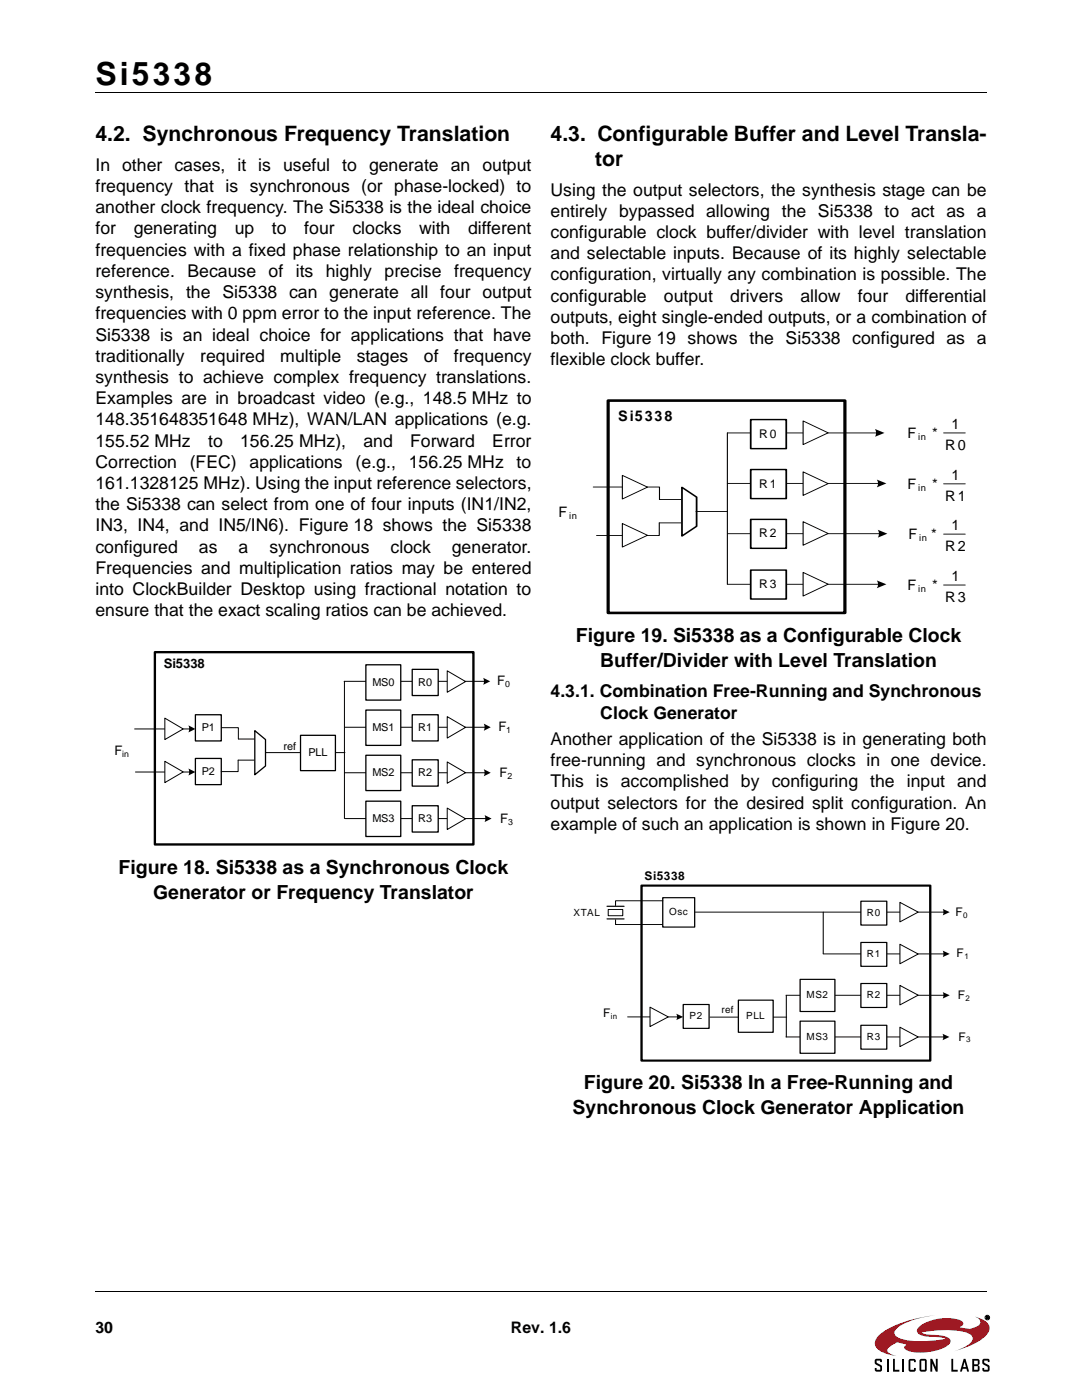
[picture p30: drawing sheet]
<svg xmlns="http://www.w3.org/2000/svg" width="216mm" height="279mm" viewBox="0 0 216 279" stroke-linecap="round" stroke-linejoin="round" font-family="sans-serif">
<defs><g id="words">
<text font-size="6.3" x="19" y="16.9">Si5338</text>
<g font-size="4.2">
<text x="19" y="28.2">4.2. Synchronous Frequency Translation</text>
<text x="109.9" y="28.2">4.3. Configurable Buffer and Level Transla-</text>
<text x="118.7" y="33.1">tor</text>
</g>
<g font-size="3.9">
<text x="114.9" y="128.1">Figure 19. Si5338 as a Configurable Clock</text>
<text x="119.8" y="133.1">Buffer/Divider with Level Translation</text>
<text x="23.7" y="174.5">Figure 18. Si5338 as a Synchronous Clock</text>
<text x="30.6" y="179.5">Generator or Frequency Translator</text>
<text x="116.5" y="217.4">Figure 20. Si5338 In a Free-Running and</text>
<text x="114.3" y="222.4">Synchronous Clock Generator Application</text>
</g>
<g font-size="3.5">
<text x="19" y="34.1">In other cases, it is useful to generate an output</text>
<text x="19" y="38.3">frequency that is synchronous (or phase-locked) to</text>
<text x="109.9" y="39">Using the output selectors, the synthesis stage can be</text>
<text x="19" y="42.6">another clock frequency. The Si5338 is the ideal choice</text>
<text x="19" y="46.8">for</text>
<text x="26.7" y="46.8">generating</text>
<text x="46.8" y="46.8">up</text>
<text x="54.3" y="46.8">to</text>
<text x="60.7" y="46.8">four</text>
<text x="70.3" y="46.8">clocks</text>
<text x="83.6" y="46.8">with</text>
<text x="93.4" y="46.8">different</text>
<text x="109.9" y="43.3">entirely bypassed allowing the Si5338 to act as a</text>
<text x="109.9" y="47.5">configurable clock buffer/divider with level translation</text>
<text x="19" y="51">frequencies with a fixed phase relationship to an input</text>
<text x="109.9" y="51.7">and selectable inputs. Because of its highly selectable</text>
<text x="19" y="55.3">reference.</text>
<text x="19" y="59.5">synthesis, the Si5338 can generate all four output</text>
<text x="37.4" y="55.3">Because</text>
<text x="53.6" y="55.3">of</text>
<text x="59" y="55.3">its</text>
<text x="65" y="55.3">highly</text>
<text x="76.7" y="55.3">precise</text>
<text x="90.6" y="55.3">frequency</text>
<text x="109.9" y="56">configuration, virtually any combination is possible. The</text>
<text x="19" y="63.7">frequencies with 0 ppm error to the input reference. The</text>
<text x="109.9" y="60.2">configurable</text>
<text x="109.9" y="64.4">outputs, eight single-ended outputs, or a combination of</text>
<text x="132.5" y="60.2">output</text>
<text x="145.7" y="60.2">drivers</text>
<text x="159.7" y="60.2">allow</text>
<text x="171.2" y="60.2">four</text>
<text x="180.7" y="60.2">differential</text>
<text x="19" y="68">Si5338 is an ideal choice for applications that have</text>
<text x="109.9" y="68.7">both. Figure 19 shows the Si5338 configured as a</text>
<text x="19" y="72.2">traditionally</text>
<text x="19" y="76.4">synthesis to achieve complex frequency translations.</text>
<text x="39.9" y="72.2">required</text>
<text x="55.9" y="72.2">multiple</text>
<text x="71.2" y="72.2">stages</text>
<text x="84.6" y="72.2">of</text>
<text x="90.6" y="72.2">frequency</text>
<text x="109.9" y="72.9">flexible clock buffer.</text>
<text x="19" y="80.7">Examples are in broadcast video (e.g., 148.5 MHz to</text>
<text x="19" y="84.9">148.351648351648 MHz), WAN/LAN applications (e.g.</text>
<text x="19" y="89.1">155.52 MHz</text>
<text x="41.5" y="89.1">to</text>
<text x="47.9" y="89.1">156.25 MHz),</text>
<text x="72.5" y="89.1">and</text>
<text x="81.8" y="89.1">Forward</text>
<text x="98.2" y="89.1">Error</text>
<text x="19" y="93.4">Correction</text>
<text x="37.9" y="93.4">(FEC)</text>
<text x="49.8" y="93.4">applications</text>
<text x="71" y="93.4">(e.g.,</text>
<text x="81.6" y="93.4">156.25 MHz</text>
<text x="103.1" y="93.4">to</text>
<text x="19" y="97.6">161.1328125 MHz). Using the input reference selectors,</text>
<text x="19" y="101.8">the Si5338 can select from one of four inputs (IN1/IN2,</text>
<text x="19" y="106.1">IN3, IN4, and IN5/IN6). Figure 18 shows the Si5338</text>
<text x="19" y="110.3">configured</text>
<text x="39.7" y="110.3">as</text>
<text x="47.6" y="110.3">a</text>
<text x="53.8" y="110.3">synchronous</text>
<text x="77.9" y="110.3">clock</text>
<text x="90.2" y="110.3">generator.</text>
<text x="19" y="114.5">Frequencies and multiplication ratios may be entered</text>
<text x="19" y="118.8">into ClockBuilder Desktop using fractional notation to</text>
<text x="19" y="123">ensure that the exact scaling ratios can be achieved.</text>
<text x="109.9" y="139.2">4.3.1. Combination Free-Running and Synchronous</text>
<text x="119.8" y="143.4">Clock Generator</text>
<text x="109.9" y="148.7">Another application of the Si5338 is in generating both</text>
<text x="109.9" y="152.9">free-running and synchronous clocks in one device.</text>
<text x="109.9" y="157.2">This is accomplished by configuring the input and</text>
<text x="109.9" y="161.4">output selectors for the desired split configuration. An</text>
<text x="109.9" y="165.6">example of such an application is shown in Figure 20.</text>
</g>
<g font-size="3.2">
<text x="19" y="266">30</text>
<text x="102" y="266">Rev. 1.6</text>
</g>
<g font-size="2.9">
<text x="123.3" y="83.9">Si5338</text>
<text x="181.1" y="87.4">F</text>
<text x="186" y="87.4">*</text>
<text x="188.6" y="89.8">R0</text>
<text x="189.8" y="85.6">1</text>
<text x="189.8" y="95.8">1</text>
<text x="181.1" y="97.6">F</text>
<text x="186" y="97.6">*</text>
<text x="188.6" y="100">R1</text>
<text x="111.4" y="103.3">F</text>
<text x="181.3" y="107.6">F</text>
<text x="185.8" y="107.6">*</text>
<text x="189.8" y="105.8">1</text>
<text x="188.6" y="110">R2</text>
<text x="181.1" y="117.8">F</text>
<text x="186" y="117.8">*</text>
<text x="189.8" y="116">1</text>
<text x="188.6" y="120.2">R3</text>
</g>
<g font-size="2.6">
<text x="32.7" y="133.3">Si5338</text>
<text x="99.2" y="136.8">F</text>
<text x="99.5" y="145.9">F</text>
<text x="22.8" y="150.7">F</text>
<text x="99.7" y="155">F</text>
<text x="99.8" y="164.2">F</text>
</g>
<g font-size="2.4">
<text x="151.5" y="87.4">R0</text>
<text x="151.5" y="97.3">R1</text>
<text x="151.5" y="107.3">R2</text>
<text x="151.5" y="117.4">R3</text>
<text x="128.6" y="175.7">Si5338</text>
<text x="190.6" y="182.8">F</text>
<text x="190.9" y="191.1">F</text>
<text x="120.3" y="203.1">F</text>
<text x="191.1" y="199.4">F</text>
<text x="191.2" y="207.7">F</text>
</g>
<g font-size="2.2">
<text x="74.3" y="136.8">MS0</text>
<text x="83.5" y="136.8">R0</text>
<text x="40.3" y="145.9">P1</text>
<text x="56.6" y="149.6">ref</text>
<text x="74.3" y="145.9">MS1</text>
<text x="83.5" y="145.9">R1</text>
<text x="40.3" y="154.6">P2</text>
<text x="61.5" y="150.9">PLL</text>
<text x="74.3" y="154.9">MS2</text>
<text x="83.5" y="154.9">R2</text>
<text x="74.3" y="164.1">MS3</text>
<text x="83.5" y="164.1">R3</text>
</g>
<g font-size="2">
<text x="114.4" y="182.9">XTAL</text>
<text x="133.5" y="182.7">Osc</text>
<text x="173" y="182.8">R0</text>
<text x="173" y="191.1">R1</text>
<text x="137.6" y="203.5">P2</text>
<text x="144" y="202.2">ref</text>
<text x="148.9" y="203.4">PLL</text>
<text x="160.9" y="199.3">MS2</text>
<text x="173" y="199.3">R2</text>
<text x="160.9" y="207.6">MS3</text>
<text x="173" y="207.6">R3</text>
</g>
<g font-size="1.9">
<text x="183.2" y="87.8">in</text>
<text x="183.2" y="97.9">in</text>
<text x="113.6" y="103.7">in</text>
<text x="183.4" y="108">in</text>
<text x="183.2" y="118.1">in</text>
</g>
<g font-size="1.7">
<text x="100.8" y="137.2">0</text>
<text x="101" y="146.3">1</text>
<text x="24.4" y="151.1">in</text>
<text x="101.3" y="155.4">2</text>
<text x="101.4" y="164.5">3</text>
</g>
<g font-size="1.6">
<text x="192.2" y="183.1">0</text>
<text x="192.4" y="191.4">1</text>
<text x="121.9" y="203.4">in</text>
<text x="192.7" y="199.7">2</text>
<text x="192.8" y="208">3</text>
</g>
</g></defs>
<path d="M175.5 266.3a21.4 21.4 0 0 1 9.7-3.6l1.5-.2a16.9 16.9 0 0 0-7.6 2.5 1.05 1.05 0 0 0-.6 1 1.05 1.05 0 0 0 .7 .9 17 17 0 0 0 8.9 .4l.6-.1a11.4 11.4 0 0 0-3.8-.4l-.4-.1a1.42 1.42 0 0 1-1.6-1.2 2.83 2.83 0 0 1 1.9-1.6 9.2 9.2 0 0 1 7-.3 .66 .66 0 0 1 .4 .8 .66 .66 0 0 1-.7 .4l-.1 .1a4.3 4.3 0 0 0 3.3-.1 .97 .97 0 0 0 .9-.9 .97 .97 0 0 0-.7-1l-.4-.1 .5 .1a2.73 2.73 0 0 1 2.5 2.3 5.5 5.5 0 0 1-3.4 3.1l-3.8 1.4a6.3 6.3 0 0 0 3.8-2.3 1.39 1.39 0 0 0-1.4-1.5 21.1 21.1 0 0 0-8.9 0l1.1 .4a10.3 10.3 0 0 1 4.4 .8 .81 .81 0 0 1-.1 1.4 10.1 10.1 0 0 1-8.3 1l-.5-.6 .5-.6-1.9-.4-.6 .3a1.81 1.81 0 0 0-1.3 1.4l.6 .6 1.2 .4-1.6-.3a3.4 3.4 0 0 1-2.7-2 2.19 2.19 0 0 1 .9-2z" fill="#da1826"/>
<g fill="none" stroke="#000" stroke-width=".2">
<path d="M19 18.4h177.8M19.1 257.8h177.8M196.8 262.7h.4l-.1 .2 .2 .3-.4-.2-.1 .2zM196.9 262.7l.3 .1-.3 .1z"/>
<circle cx="197" cy="262.9" r=".45"/>
</g>
<g fill="#000">
<path d="M174.6 271.4l.3-.2h.7h.2l.2 .3v.3h-.4v-.3h-.7v.4l1.1 .7-.1 1-.3 .1h-.9l-.1-.7h.3v.4h.7v-.6l-.1-.1a1.14 1.14 0 0 1-1-.7zM178.2 271.2h.4v2.2h.9v.3h-1.3zM181.3 271.4l.4-.2h.7l.3 .2v.4h-.3v-.3h-.7v1.9h.7v-.4h.3v.4l-.2 .3-.8 .1-.4-.2zM185.6 271.2h.4l.7 1.6v-1.6h.4v2.5h-.4l-.7-1.6v1.6h-.4zM189.8 271.2h.4v2.2h.9v.3h-1.3zM196.1 271.4l.3-.2h.7h.2l.1 .3v.3h-.3v-.3h-.7v.4l1 .7v1l-.3 .1h-.9l-.2-.7h.4v.4h.7v-.6l-.1-.1a1.14 1.14 0 0 1-1-.7z"/>
<path d="M183.5 271.4v2.2l.3 .1h.9l.2-.3v-2l-.3-.2h-.8zM183.8 271.5h.8v1.9h-.8z"/>
<path d="M192.3 271.2l-.7 2.5h.3l.2-.5h.7l.2 .5h.4l-.8-2.5zM192.5 271.8l.2 1h-.5z"/>
<path d="M194 271.2v2.5h1.3l.2-.3v-.7l-.3-.2 .3-.3-.1-.8-.3-.2zM194.4 271.5h.7v.8h-.7zM194.4 272.6h.7v.8h-.7z"/>
<path d="M196.8 262.7h.4l-.1 .2 .2 .3-.4-.2-.1 .2zM196.9 262.7v.2l.3-.1z"/>
</g>
<path d="M177.1 271.2v2.5M180.2 271.2v2.5" fill="none" stroke="#000" stroke-width=".36"/>
<g fill="#fff">
<path d="M20.6 129.1h84.2v40.2h-84.2z"/>
<path d="M30.9 130.2h63.6v38.3h-63.6z"/>
</g>
<path d="M30.9 130.2h63.6v38.3h-63.6z" fill="none" stroke="#000" stroke-width=".47"/>
<path d="M68.7 136h28.1" fill="none" stroke="#000" stroke-width=".2"/>
<path d="M96.4 135.3l1.4 .7-1.4 .7 .2-.7z" fill-rule="evenodd" fill="#000"/>
<path d="M73 132.7h7v7h-7z" fill="#fff"/>
<path d="M73 132.7h7v7h-7z" fill="none" stroke="#000" stroke-width=".26"/>
<path d="M82.3 133.6h5.1v5.2h-5.1z" fill="#fff"/>
<path d="M82.3 133.6h5.1v5.2h-5.1z" fill="none" stroke="#000" stroke-width=".26"/>
<path d="M68.7 136v27.4M68.7 154.2h28.2M68.8 145.1h28.1M68.9 163.4h28.1" fill="none" stroke="#000" stroke-width=".2"/>
<g fill="#000">
<path d="M96.5 144.4l1.4 .7-1.4 .7 .2-.7z" fill-rule="evenodd"/>
<path d="M96.5 153.5l1.4 .7-1.4 .7 .2-.7z" fill-rule="evenodd"/>
<path d="M96.7 162.7l1.4 .7-1.4 .7 .1-.7z" fill-rule="evenodd"/>
</g>
<path d="M73 141.7h7v7.1h-7z" fill="#fff"/>
<path d="M73 141.7h7v7.1h-7z" fill="none" stroke="#000" stroke-width=".26"/>
<path d="M82.3 142.6h5.1v5.3h-5.1z" fill="#fff"/>
<path d="M82.3 142.6h5.1v5.3h-5.1z" fill="none" stroke="#000" stroke-width=".26"/>
<path d="M73 150.7h7v7.1h-7z" fill="#fff"/>
<path d="M73 150.7h7v7.1h-7z" fill="none" stroke="#000" stroke-width=".26"/>
<path d="M73 159.9h7v7h-7z" fill="#fff"/>
<path d="M73 159.9h7v7h-7z" fill="none" stroke="#000" stroke-width=".26"/>
<path d="M82.3 151.6h5.1v5.3h-5.1z" fill="#fff"/>
<path d="M82.3 151.6h5.1v5.3h-5.1z" fill="none" stroke="#000" stroke-width=".26"/>
<path d="M82.3 160.8h5.1v5.3h-5.1z" fill="#fff"/>
<path d="M82.3 160.8h5.1v5.3h-5.1z" fill="none" stroke="#000" stroke-width=".26"/>
<path d="M50.8 145.8l2.2 1.8v5.3l-2.2 1.7z" fill-rule="evenodd" fill="#fff"/>
<path d="M50.8 145.8l2.2 1.8v5.3l-2.2 1.7z" fill="none" stroke="#000" stroke-width=".26"/>
<path d="M39 142.6h5.2v5.3h-5.2z" fill="#fff"/>
<path d="M39 142.6h5.2v5.3h-5.2z" fill="none" stroke="#000" stroke-width=".26"/>
<path d="M39 151.4h5.2v5.2h-5.2z" fill="#fff"/>
<path d="M39 151.4h5.2v5.2h-5.2z" fill="none" stroke="#000" stroke-width=".26"/>
<path d="M26.9 145.5h11M27 154.1h10.9M44.2 145.2h3.4v2.3M47.6 147.5h3.1M50.7 151.7h-3.2v2.3h-3.4M53 150.2h15.8" fill="none" stroke="#000" stroke-width=".2"/>
<g fill="#000">
<path d="M37.6 144.8l1.4 .7-1.4 .7 .2-.7z" fill-rule="evenodd"/>
<path d="M37.6 153.4l1.4 .7-1.4 .7 .2-.7z" fill-rule="evenodd"/>
</g>
<path d="M89.2 133.9l3.7 2.1-3.7 2.2z" fill="#fff"/>
<path d="M89.2 133.9l3.7 2.1-3.7 2.2z" fill="none" stroke="#000" stroke-width=".2"/>
<path d="M89.2 143l3.7 2.2-3.7 2.1z" fill="#fff"/>
<path d="M89.2 143l3.7 2.2-3.7 2.1z" fill="none" stroke="#000" stroke-width=".2"/>
<path d="M89.2 152.1l3.7 2.1-3.7 2.1z" fill="#fff"/>
<path d="M89.2 152.1l3.7 2.1-3.7 2.1z" fill="none" stroke="#000" stroke-width=".2"/>
<path d="M89.2 161.3l3.7 2.1-3.7 2.1z" fill="#fff"/>
<path d="M89.2 161.3l3.7 2.1-3.7 2.1z" fill="none" stroke="#000" stroke-width=".2"/>
<path d="M32.9 143.3l3.7 2.2-3.7 2.1z" fill="#fff"/>
<path d="M32.9 143.3l3.7 2.2-3.7 2.1z" fill="none" stroke="#000" stroke-width=".2"/>
<path d="M32.9 151.9l3.7 2.2-3.7 2.1z" fill="#fff"/>
<path d="M32.9 151.9l3.7 2.2-3.7 2.1z" fill="none" stroke="#000" stroke-width=".2"/>
<path d="M60 146.7h6.9v7.1h-6.9z" fill="#fff"/>
<path d="M60 146.7h6.9v7.1h-6.9z" fill="none" stroke="#000" stroke-width=".26"/>
<g fill="#fff">
<path d="M109.8 79.2h87v43.9h-87z"/>
<path d="M121.3 79.9h47.3v42.4h-47.3z"/>
</g>
<path d="M121.3 79.9h47.3v42.4h-47.3z" fill="none" stroke="#000" stroke-width=".58"/>
<path d="M145.2 86.4h29.8" fill="none" stroke="#000" stroke-width=".2"/>
<path d="M174.6 85.6l1.9 .8-1.9 .8 .2-.8z" fill-rule="evenodd" fill="#000"/>
<path d="M149.8 83.7h7.1v5.8h-7.1z" fill="#fff"/>
<path d="M149.8 83.7h7.1v5.8h-7.1z" fill="none" stroke="#000" stroke-width=".32"/>
<path d="M145.1 96.5h30.3M145.1 116.6h30.3M145.2 106.5h30.4" fill="none" stroke="#000" stroke-width=".2"/>
<g fill="#000">
<path d="M175 95.7l1.9 .8-1.9 .8 .2-.8z" fill-rule="evenodd"/>
<path d="M175 115.8l1.9 .8-1.9 .8 .2-.8z" fill-rule="evenodd"/>
<path d="M175.2 105.7l1.9 .8-1.9 .8 .2-.8z" fill-rule="evenodd"/>
</g>
<path d="M149.8 93.7h7.1v5.8h-7.1z" fill="#fff"/>
<path d="M149.8 93.7h7.1v5.8h-7.1z" fill="none" stroke="#000" stroke-width=".32"/>
<path d="M149.8 103.7h7.1v5.7h-7.1z" fill="#fff"/>
<path d="M149.8 103.7h7.1v5.7h-7.1z" fill="none" stroke="#000" stroke-width=".32"/>
<path d="M149.8 113.8h7.1v5.7h-7.1z" fill="#fff"/>
<path d="M149.8 113.8h7.1v5.7h-7.1z" fill="none" stroke="#000" stroke-width=".32"/>
<path d="M136.1 97.3l2.9 1.9v5.8l-2.9 2z" fill-rule="evenodd" fill="#fff"/>
<path d="M136.1 97.3l2.9 1.9v5.8l-2.9 2z" fill="none" stroke="#000" stroke-width=".32"/>
<path d="M118.4 97.2h13.2v2.5h4.3M145.1 86.4v30.2M135.8 104.4h-4.2v2.5h-12.6M138.9 102.1h6.2" fill="none" stroke="#000" stroke-width=".2"/>
<path d="M124.2 94.9l5 2.3-5 2.4z" fill="#fff"/>
<path d="M124.2 94.9l5 2.3-5 2.4zM188.3 86.4h4.3M188.3 96.6h4.3M188.3 106.6h4.3M188.3 116.8h4.3" fill="none" stroke="#000" stroke-width=".2"/>
<path d="M160.3 84l4.9 2.4-4.9 2.3z" fill="#fff"/>
<path d="M160.3 84l4.9 2.4-4.9 2.3z" fill="none" stroke="#000" stroke-width=".2"/>
<path d="M160.3 94.2l4.9 2.3-4.9 2.4z" fill="#fff"/>
<path d="M160.3 94.2l4.9 2.3-4.9 2.4z" fill="none" stroke="#000" stroke-width=".2"/>
<path d="M160.3 104.1l4.9 2.4-4.9 2.3z" fill="#fff"/>
<path d="M160.3 104.1l4.9 2.4-4.9 2.3z" fill="none" stroke="#000" stroke-width=".2"/>
<path d="M160.3 114.2l4.9 2.4-4.9 2.4z" fill="#fff"/>
<path d="M160.3 114.2l4.9 2.4-4.9 2.4z" fill="none" stroke="#000" stroke-width=".2"/>
<path d="M124.2 104.5l5 2.3-5 2.4z" fill="#fff"/>
<path d="M124.2 104.5l5 2.3-5 2.4z" fill="none" stroke="#000" stroke-width=".2"/>
<g fill="#fff">
<path d="M111.3 171.8h84.9v40.5h-84.9z"/>
<path d="M128 176.7h57.6v35h-57.6z"/>
</g>
<path d="M128 176.7h57.6v35h-57.6z" fill="none" stroke="#000" stroke-width=".45"/>
<path d="M138.7 182h49.7" fill="none" stroke="#000" stroke-width=".2"/>
<path d="M188.1 181.4l1.4 .6-1.4 .7 .2-.7z" fill-rule="evenodd" fill="#000"/>
<path d="M171.8 179.9h5.2v4.7h-5.2z" fill="#fff"/>
<path d="M171.8 179.9h5.1v4.7h-5.1z" fill="none" stroke="#000" stroke-width=".25"/>
<path d="M156.8 198.6h31.6M156.9 198.6v8.3M164.3 190.4h24.1M156.8 206.9h31.6" fill="none" stroke="#000" stroke-width=".2"/>
<g fill="#000">
<path d="M188.1 189.7l1.4 .7-1.4 .6 .2-.6z" fill-rule="evenodd"/>
<path d="M188.1 198l1.4 .6-1.4 .7 .2-.7z" fill-rule="evenodd"/>
<path d="M188.1 206.3l1.3 .6-1.3 .7 .1-.6z" fill-rule="evenodd"/>
</g>
<path d="M171.8 188.1h5.2v4.7h-5.2z" fill="#fff"/>
<path d="M171.8 188.1h5.1v4.7h-5.1z" fill="none" stroke="#000" stroke-width=".25"/>
<path d="M159.7 195.5h6.9v6.4h-6.9z" fill="#fff"/>
<path d="M159.7 195.5h6.9v6.4h-6.9z" fill="none" stroke="#000" stroke-width=".25"/>
<path d="M159.7 203.8h6.9v6.4h-6.9z" fill="#fff"/>
<path d="M159.7 203.8h6.9v6.4h-6.9z" fill="none" stroke="#000" stroke-width=".25"/>
<path d="M171.8 196.3h5.2v4.8h-5.2z" fill="#fff"/>
<path d="M171.8 196.3h5.1v4.8h-5.1z" fill="none" stroke="#000" stroke-width=".25"/>
<path d="M171.8 204.6h5.2v4.8h-5.2z" fill="#fff"/>
<path d="M171.8 204.6h5.1v4.8h-5.1z" fill="none" stroke="#000" stroke-width=".25"/>
<path d="M136.3 200.5h5.2v4.7h-5.2z" fill="#fff"/>
<path d="M136.3 200.5h5.2v4.7h-5.2z" fill="none" stroke="#000" stroke-width=".25"/>
<path d="M125.2 202.9h10.1M141.7 203h15.3" fill="none" stroke="#000" stroke-width=".2"/>
<path d="M134.9 202.3l1.4 .6-1.4 .7 .2-.6z" fill-rule="evenodd" fill="#000"/>
<path d="M132.2 179.2h6.4v5.8h-6.4z" fill="#fff"/>
<path d="M132.2 179.2h6.4v5.8h-6.4z" fill="none" stroke="#000" stroke-width=".25"/>
<path d="M121.4 181.5h2.9v1.3h-2.9z" fill="#fff"/>
<path d="M132.3 179.8h-9.5v.9M121.4 181.5h2.9v1.3h-2.9zM122.8 183.6v.9h9.4M164.3 182v8.3" fill="none" stroke="#000" stroke-width=".2"/>
<path d="M121.1 180.9h3.4M121.1 183.4h3.4" fill="none" stroke="#000" stroke-width=".25"/>
<path d="M179.6 180.1l3.6 1.9-3.6 2z" fill="#fff"/>
<path d="M179.6 180.1l3.6 1.9-3.6 2z" fill="none" stroke="#000" stroke-width=".2"/>
<path d="M179.6 188.4l3.6 2-3.6 1.9z" fill="#fff"/>
<path d="M179.6 188.4l3.6 2-3.6 1.9z" fill="none" stroke="#000" stroke-width=".2"/>
<path d="M179.6 196.7l3.6 1.9-3.6 2z" fill="#fff"/>
<path d="M179.6 196.7l3.6 1.9-3.6 2z" fill="none" stroke="#000" stroke-width=".2"/>
<path d="M179.6 205l3.6 1.9-3.6 2z" fill="#fff"/>
<path d="M179.6 205l3.6 1.9-3.6 2z" fill="none" stroke="#000" stroke-width=".2"/>
<path d="M129.7 201l3.6 1.9-3.6 2z" fill="#fff"/>
<path d="M129.7 201l3.6 1.9-3.6 2z" fill="none" stroke="#000" stroke-width=".2"/>
<path d="M147.3 199.6h7v6.4h-7z" fill="#fff"/>
<path d="M147.3 199.6h7v6.4h-7z" fill="none" stroke="#000" stroke-width=".25"/>
<use href="#words"/>
</svg>
